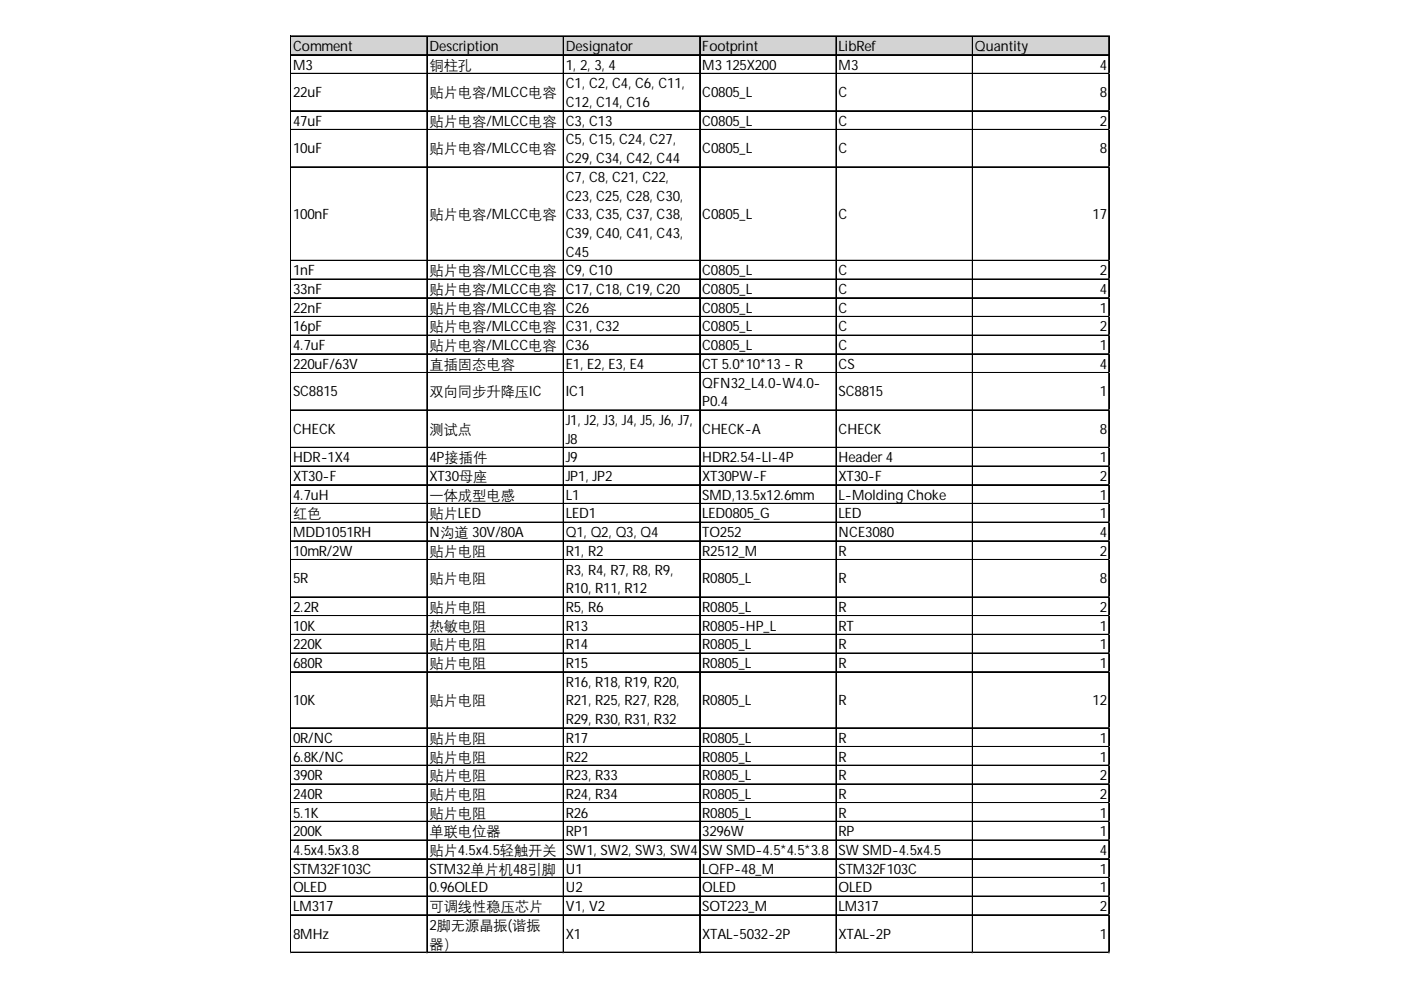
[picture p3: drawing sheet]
<svg xmlns="http://www.w3.org/2000/svg" width="297mm" height="210mm" viewBox="0 0 297 210" stroke-linecap="round" stroke-linejoin="round" font-family="sans-serif">
<defs><g id="words">
<g font-size="3">
<text x="62.1" y="10.8">Comment</text>
<text x="91.1" y="10.8">Description</text>
<text x="120" y="10.8">Designator</text>
<text x="148.9" y="10.8">Footprint</text>
<text x="177.8" y="10.8">LibRef</text>
<text x="206.7" y="10.8">Quantity</text>
<text x="62.1" y="14.8">M3</text>
<text x="91.1" y="14.8">铜柱孔</text>
<text x="120" y="14.8">1, 2, 3, 4</text>
<text x="148.9" y="14.8">M3125X200</text>
<text x="177.8" y="14.8">M3</text>
<text x="233.2" y="14.8">4</text>
<text x="62.1" y="20.6">22uF</text>
<text x="91.1" y="20.6">贴片电容/MLCC电容</text>
<text x="120" y="18.7">C1, C2, C4, C6, C11,</text>
<text x="120" y="22.7">C12, C14, C16</text>
<text x="148.9" y="20.6">C0805_L</text>
<text x="177.8" y="20.6">C</text>
<text x="233.2" y="20.6">8</text>
<text x="62.1" y="26.7">47uF</text>
<text x="91.1" y="26.7">贴片电容/MLCC电容</text>
<text x="120" y="26.7">C3, C13</text>
<text x="148.9" y="26.7">C0805_L</text>
<text x="177.8" y="26.7">C</text>
<text x="233.2" y="26.7">2</text>
<text x="62.1" y="32.5">10uF</text>
<text x="91.1" y="32.5">贴片电容/MLCC电容</text>
<text x="120" y="30.6">C5, C15, C24, C27,</text>
<text x="120" y="34.6">C29, C34, C42, C44</text>
<text x="148.9" y="32.5">C0805_L</text>
<text x="177.8" y="32.5">C</text>
<text x="233.2" y="32.5">8</text>
<text x="120" y="38.6">C7, C8, C21, C22,</text>
<text x="62.1" y="46.5">100nF</text>
<text x="91.1" y="46.5">贴片电容/MLCC电容</text>
<text x="120" y="42.5">C23, C25, C28, C30,</text>
<text x="120" y="46.5">C33, C35, C37, C38,</text>
<text x="148.9" y="46.5">C0805_L</text>
<text x="177.8" y="46.5">C</text>
<text x="231.7" y="46.5">17</text>
<text x="120" y="50.5">C39, C40, C41, C43,</text>
<text x="62.1" y="58.4">1nF</text>
<text x="91.1" y="58.4">贴片电容/MLCC电容</text>
<text x="120" y="54.4">C45</text>
<text x="120" y="58.4">C9, C10</text>
<text x="148.9" y="58.4">C0805_L</text>
<text x="177.8" y="58.4">C</text>
<text x="233.2" y="58.4">2</text>
<text x="62.1" y="62.4">33nF</text>
<text x="91.1" y="62.4">贴片电容/MLCC电容</text>
<text x="120" y="62.4">C17, C18, C19, C20</text>
<text x="148.9" y="62.4">C0805_L</text>
<text x="177.8" y="62.4">C</text>
<text x="233.2" y="62.4">4</text>
<text x="62.1" y="66.3">22nF</text>
<text x="62.1" y="70.3">16pF</text>
<text x="91.1" y="66.3">贴片电容/MLCC电容</text>
<text x="91.1" y="70.3">贴片电容/MLCC电容</text>
<text x="120" y="66.3">C26</text>
<text x="120" y="70.3">C31, C32</text>
<text x="148.9" y="66.3">C0805_L</text>
<text x="148.9" y="70.3">C0805_L</text>
<text x="177.8" y="66.3">C</text>
<text x="177.8" y="70.3">C</text>
<text x="233.2" y="66.3">1</text>
<text x="233.2" y="70.3">2</text>
<text x="62.1" y="74.2">4.7uF</text>
<text x="91.1" y="74.2">贴片电容/MLCC电容</text>
<text x="120" y="74.2">C36</text>
<text x="148.9" y="74.2">C0805_L</text>
<text x="177.8" y="74.2">C</text>
<text x="233.2" y="74.2">1</text>
<text x="62.1" y="78.2">220uF/63V</text>
<text x="91.1" y="78.2">直插固态电容</text>
<text x="120" y="78.2">E1, E2, E3, E4</text>
<text x="148.9" y="78.2">CT 5.0*10*13- R</text>
<text x="148.9" y="82.2">QFN32_L4.0-W4.0-</text>
<text x="177.8" y="78.2">CS</text>
<text x="233.2" y="78.2">4</text>
<text x="62.1" y="84.1">SC8815</text>
<text x="91.1" y="84.1">双向同步升降压IC</text>
<text x="120" y="84.1">IC1</text>
<text x="148.9" y="86.1">P0.4</text>
<text x="177.8" y="84.1">SC8815</text>
<text x="233.2" y="84.1">1</text>
<text x="62.1" y="92">CHECK</text>
<text x="91.1" y="92">测试点</text>
<text x="120" y="90.1">J1, J2, J3, J4, J5, J6, J7,</text>
<text x="120" y="94.1">J8</text>
<text x="148.9" y="92">CHECK-A</text>
<text x="177.8" y="92">CHECK</text>
<text x="233.2" y="92">8</text>
<text x="62.1" y="98">HDR-1X4</text>
<text x="62.1" y="102">XT30-F</text>
<text x="91.1" y="98">4P接插件</text>
<text x="91.1" y="102">XT30母座</text>
<text x="120" y="98">J9</text>
<text x="120" y="102">JP1, JP2</text>
<text x="148.9" y="98">HDR2.54-LI-4P</text>
<text x="148.9" y="102">XT30PW-F</text>
<text x="177.8" y="98">Header4</text>
<text x="177.8" y="102">XT30-F</text>
<text x="233.2" y="98">1</text>
<text x="233.2" y="102">2</text>
<text x="62.1" y="106">4.7uH</text>
<text x="91.1" y="106">一体成型电感</text>
<text x="120" y="106">L1</text>
<text x="148.9" y="106">SMD,13.5x12.6mm</text>
<text x="177.8" y="106">L-Molding Choke</text>
<text x="233.2" y="106">1</text>
<text x="62.1" y="109.9">红色</text>
<text x="62.1" y="113.9">MDD1051RH</text>
<text x="91.1" y="109.9">贴片LED</text>
<text x="91.1" y="113.9">N沟道 30V/80A</text>
<text x="120" y="109.9">LED1</text>
<text x="120" y="113.9">Q1, Q2, Q3, Q4</text>
<text x="148.9" y="109.9">LED0805_G</text>
<text x="148.9" y="113.9">TO252</text>
<text x="177.8" y="109.9">LED</text>
<text x="177.8" y="113.9">NCE3080</text>
<text x="233.2" y="109.9">1</text>
<text x="233.2" y="113.9">4</text>
<text x="62.1" y="117.9">10mR/2W</text>
<text x="91.1" y="117.9">贴片电阻</text>
<text x="120" y="117.9">R1, R2</text>
<text x="148.9" y="117.9">R2512_M</text>
<text x="177.8" y="117.9">R</text>
<text x="233.2" y="117.9">2</text>
<text x="62.1" y="123.7">5R</text>
<text x="91.1" y="123.7">贴片电阻</text>
<text x="120" y="121.8">R3, R4, R7, R8, R9,</text>
<text x="120" y="125.8">R10, R11, R12</text>
<text x="148.9" y="123.7">R0805_L</text>
<text x="177.8" y="123.7">R</text>
<text x="233.2" y="123.7">8</text>
<text x="62.1" y="129.7">2.2R</text>
<text x="91.1" y="129.7">贴片电阻</text>
<text x="120" y="129.7">R5, R6</text>
<text x="148.9" y="129.7">R0805_L</text>
<text x="177.8" y="129.7">R</text>
<text x="233.2" y="129.7">2</text>
<text x="62.1" y="133.7">10K</text>
<text x="62.1" y="137.7">220K</text>
<text x="91.1" y="133.7">热敏电阻</text>
<text x="91.1" y="137.7">贴片电阻</text>
<text x="120" y="133.7">R13</text>
<text x="120" y="137.7">R14</text>
<text x="148.9" y="133.7">R0805-HP_L</text>
<text x="148.9" y="137.7">R0805_L</text>
<text x="177.8" y="133.7">RT</text>
<text x="177.8" y="137.7">R</text>
<text x="233.2" y="133.7">1</text>
<text x="233.2" y="137.7">1</text>
<text x="62.1" y="141.6">680R</text>
<text x="91.1" y="141.6">贴片电阻</text>
<text x="120" y="141.6">R15</text>
<text x="148.9" y="141.6">R0805_L</text>
<text x="177.8" y="141.6">R</text>
<text x="233.2" y="141.6">1</text>
<text x="62.1" y="149.6">10K</text>
<text x="91.1" y="149.6">贴片电阻</text>
<text x="120" y="145.6">R16, R18, R19, R20,</text>
<text x="120" y="149.6">R21, R25, R27, R28,</text>
<text x="148.9" y="149.6">R0805_L</text>
<text x="177.8" y="149.6">R</text>
<text x="231.7" y="149.6">12</text>
<text x="120" y="153.5">R29, R30, R31, R32</text>
<text x="62.1" y="157.5">0R/NC</text>
<text x="62.1" y="161.5">6.8K/NC</text>
<text x="91.1" y="157.5">贴片电阻</text>
<text x="91.1" y="161.5">贴片电阻</text>
<text x="120" y="157.5">R17</text>
<text x="120" y="161.5">R22</text>
<text x="148.9" y="157.5">R0805_L</text>
<text x="148.9" y="161.5">R0805_L</text>
<text x="177.8" y="157.5">R</text>
<text x="177.8" y="161.5">R</text>
<text x="233.2" y="157.5">1</text>
<text x="233.2" y="161.5">1</text>
<text x="62.1" y="165.4">390R</text>
<text x="91.1" y="165.4">贴片电阻</text>
<text x="120" y="165.4">R23, R33</text>
<text x="148.9" y="165.4">R0805_L</text>
<text x="177.8" y="165.4">R</text>
<text x="233.2" y="165.4">2</text>
<text x="62.1" y="169.4">240R</text>
<text x="62.1" y="173.4">5.1K</text>
<text x="91.1" y="169.4">贴片电阻</text>
<text x="91.1" y="173.4">贴片电阻</text>
<text x="120" y="169.4">R24, R34</text>
<text x="120" y="173.4">R26</text>
<text x="148.9" y="169.4">R0805_L</text>
<text x="148.9" y="173.4">R0805_L</text>
<text x="177.8" y="169.4">R</text>
<text x="177.8" y="173.4">R</text>
<text x="233.2" y="169.4">2</text>
<text x="233.2" y="173.4">1</text>
<text x="62.1" y="177.3">200K</text>
<text x="91.1" y="177.3">单联电位器</text>
<text x="120" y="177.3">RP1</text>
<text x="148.9" y="177.3">3296W</text>
<text x="177.8" y="177.3">RP</text>
<text x="233.2" y="177.3">1</text>
<text x="62.1" y="181.3">4.5x4.5x3.8</text>
<text x="62.1" y="185.3">STM32F103C</text>
<text x="91.1" y="181.3">贴片4.5x4.5轻触开关</text>
<text x="91.1" y="185.3">STM32单片机48引脚</text>
<text x="120" y="181.3">SW1, SW2, SW3, SW4</text>
<text x="120" y="185.3">U1</text>
<text x="148.9" y="181.3">SW SMD-4.5*4.5*3.8</text>
<text x="148.9" y="185.3">LQFP-48_M</text>
<text x="177.8" y="181.3">SW SMD-4.5x4.5</text>
<text x="177.8" y="185.3">STM32F103C</text>
<text x="233.2" y="181.3">4</text>
<text x="233.2" y="185.3">1</text>
<text x="62.1" y="189.2">OLED</text>
<text x="91.1" y="189.2">0.96OLED</text>
<text x="120" y="189.2">U2</text>
<text x="148.9" y="189.2">OLED</text>
<text x="177.8" y="189.2">OLED</text>
<text x="233.2" y="189.2">1</text>
<text x="62.1" y="193.2">LM317</text>
<text x="91.1" y="193.2">可调线性稳压芯片</text>
<text x="91.1" y="197.1">2脚无源晶振(谐振</text>
<text x="120" y="193.2">V1, V2</text>
<text x="148.9" y="193.2">SOT223_M</text>
<text x="177.8" y="193.2">LM317</text>
<text x="233.2" y="193.2">2</text>
<text x="62.1" y="199">8MHz</text>
<text x="91.1" y="201.1">器）</text>
<text x="120" y="199">X1</text>
<text x="148.9" y="199">XTAL-5032-2P</text>
<text x="177.8" y="199">XTAL-2P</text>
<text x="233.2" y="199">1</text>
</g>
</g></defs>
<path d="M61.7 7.7h173.6v4.1h-173.6z" fill="#d3d3d3"/>
<g fill="none" stroke="#000" stroke-width=".21">
<path d="M61.6 7.6v194.5M61.7 7.6v194.5M61.8 7.6h173.5M61.8 7.7h173.5M61.8 11.6h173.5M61.8 11.7h173.5M61.8 15.5h173.5M61.8 15.6h173.5M90.5 7.8v194.3M90.6 7.8v194.3M119.4 7.8v194.3M119.5 7.8v194.3"/>
<path d="M148.3 7.8v194.3M148.4 7.8v194.3M177.2 7.8v194.3M177.3 7.8v194.3M206.1 7.8v194.3M206.2 7.8v194.3M235.1 7.8v194.3M235.2 7.8v194.3M61.8 23.5h173.5M61.8 23.6h173.5M61.8 27.4h173.5M61.8 27.5h173.5"/>
<path d="M61.8 35.4h173.5M61.8 35.5h173.5M61.8 55.2h173.5M61.8 55.3h173.5M61.8 59.1h173.5M61.8 59.2h173.5M61.8 63.1h173.5M61.8 63.2h173.5M61.8 67.1h173.5M61.8 67.2h173.5M61.8 71h173.5M61.8 71.1h173.5"/>
<path d="M61.8 75h173.5M61.8 75.1h173.5M61.8 79h173.5M61.8 79.1h173.5M61.8 86.9h173.5M61.8 87h173.5M61.8 94.8h173.5M61.8 94.9h173.5M61.8 98.8h173.5M61.8 98.9h173.5M61.8 102.8h173.5M61.8 102.9h173.5"/>
<path d="M61.8 106.7h173.5M61.8 106.8h173.5M61.8 110.7h173.5M61.8 110.8h173.5M61.8 114.7h173.5M61.8 118.6h173.5M61.8 118.7h173.5M61.8 126.5h173.5M61.8 126.6h173.5M61.8 130.5h173.5M61.8 130.6h173.5M61.8 134.5h173.5"/>
<path d="M61.8 134.6h173.5M61.8 138.4h173.5M61.8 138.5h173.5M61.8 142.4h173.5M61.8 142.5h173.5M61.8 154.3h173.5M61.8 154.4h173.5M61.8 158.3h173.5M61.8 158.4h173.5M61.8 162.2h173.5M61.8 162.3h173.5M61.8 166.2h173.5"/>
<path d="M61.8 166.3h173.5M61.8 170.2h173.5M61.8 170.3h173.5M61.8 174.1h173.5M61.8 174.2h173.5M61.8 178.1h173.5M61.8 178.2h173.5M61.8 182.1h173.5M61.8 186h173.5M61.8 186.1h173.5M61.8 190h173.5M61.8 190.1h173.5"/>
<path d="M61.8 193.9h173.5M61.8 194h173.5M61.8 201.9h173.5M61.8 202h173.5"/>
</g>
<path d="M61.6 202.1h.1" fill="none" stroke="#d4d4d4" stroke-width=".21"/>
<path d="M61.6 202.1h.2z" fill="#d4d4d4"/>
<path d="M90.5 202.1h.1" fill="none" stroke="#d4d4d4" stroke-width=".21"/>
<path d="M90.5 202.1h.2z" fill="#d4d4d4"/>
<path d="M119.4 202.1h.1" fill="none" stroke="#d4d4d4" stroke-width=".21"/>
<path d="M119.4 202.1h.2z" fill="#d4d4d4"/>
<path d="M148.3 202.1h.1" fill="none" stroke="#d4d4d4" stroke-width=".21"/>
<path d="M148.3 202.1h.2z" fill="#d4d4d4"/>
<path d="M177.2 202.1h.1" fill="none" stroke="#d4d4d4" stroke-width=".21"/>
<path d="M177.2 202.1h.2z" fill="#d4d4d4"/>
<path d="M206.1 202.1h.1" fill="none" stroke="#d4d4d4" stroke-width=".21"/>
<path d="M206.1 202.1h.2z" fill="#d4d4d4"/>
<path d="M235.1 202.1h.1" fill="none" stroke="#d4d4d4" stroke-width=".21"/>
<path d="M235.1 202.1h.2z" fill="#d4d4d4"/>
<path d="M235.3 15.5h.1" fill="none" stroke="#d4d4d4" stroke-width=".21"/>
<path d="M235.3 15.5v.2z" fill="#d4d4d4"/>
<path d="M235.3 23.5h.1" fill="none" stroke="#d4d4d4" stroke-width=".21"/>
<path d="M235.3 23.5v.2z" fill="#d4d4d4"/>
<path d="M235.3 27.4h.1" fill="none" stroke="#d4d4d4" stroke-width=".21"/>
<path d="M235.3 27.4v.2z" fill="#d4d4d4"/>
<path d="M235.3 35.4h.1" fill="none" stroke="#d4d4d4" stroke-width=".21"/>
<path d="M235.3 35.4v.1z" fill="#d4d4d4"/>
<path d="M235.3 55.2h.1" fill="none" stroke="#d4d4d4" stroke-width=".21"/>
<path d="M235.3 55.2v.2z" fill="#d4d4d4"/>
<path d="M235.3 59.1h.1" fill="none" stroke="#d4d4d4" stroke-width=".21"/>
<path d="M235.3 59.1v.2z" fill="#d4d4d4"/>
<path d="M235.3 63.1h.1" fill="none" stroke="#d4d4d4" stroke-width=".21"/>
<path d="M235.3 63.1v.2z" fill="#d4d4d4"/>
<path d="M235.3 67.1h.1" fill="none" stroke="#d4d4d4" stroke-width=".21"/>
<path d="M235.3 67.1v.2z" fill="#d4d4d4"/>
<path d="M235.3 71h.1" fill="none" stroke="#d4d4d4" stroke-width=".21"/>
<path d="M235.3 71v.2z" fill="#d4d4d4"/>
<path d="M235.3 75h.1" fill="none" stroke="#d4d4d4" stroke-width=".21"/>
<path d="M235.3 75v.2z" fill="#d4d4d4"/>
<path d="M235.3 79h.1" fill="none" stroke="#d4d4d4" stroke-width=".21"/>
<path d="M235.3 79v.2z" fill="#d4d4d4"/>
<path d="M235.3 86.9h.1" fill="none" stroke="#d4d4d4" stroke-width=".21"/>
<path d="M235.3 86.9v.2z" fill="#d4d4d4"/>
<path d="M235.3 94.8h.1" fill="none" stroke="#d4d4d4" stroke-width=".21"/>
<path d="M235.3 94.8v.2z" fill="#d4d4d4"/>
<path d="M235.3 98.8h.1" fill="none" stroke="#d4d4d4" stroke-width=".21"/>
<path d="M235.3 98.8v.2z" fill="#d4d4d4"/>
<path d="M235.3 102.8h.1" fill="none" stroke="#d4d4d4" stroke-width=".21"/>
<path d="M235.3 102.8v.1z" fill="#d4d4d4"/>
<path d="M235.3 106.7h.1" fill="none" stroke="#d4d4d4" stroke-width=".21"/>
<path d="M235.3 106.7v.2z" fill="#d4d4d4"/>
<path d="M235.3 110.7h.1" fill="none" stroke="#d4d4d4" stroke-width=".21"/>
<path d="M235.3 110.7v.2z" fill="#d4d4d4"/>
<path d="M235.3 114.7h.1" fill="none" stroke="#d4d4d4" stroke-width=".21"/>
<path d="M235.3 114.7v.1z" fill="#d4d4d4"/>
<path d="M235.3 118.6h.1" fill="none" stroke="#d4d4d4" stroke-width=".21"/>
<path d="M235.3 118.6v.2z" fill="#d4d4d4"/>
<path d="M235.3 126.5h.1" fill="none" stroke="#d4d4d4" stroke-width=".21"/>
<path d="M235.3 126.5v.2z" fill="#d4d4d4"/>
<path d="M235.3 130.5h.1" fill="none" stroke="#d4d4d4" stroke-width=".21"/>
<path d="M235.3 130.5v.2z" fill="#d4d4d4"/>
<path d="M235.3 134.5h.1" fill="none" stroke="#d4d4d4" stroke-width=".21"/>
<path d="M235.3 134.5v.2z" fill="#d4d4d4"/>
<path d="M235.3 138.4h.1" fill="none" stroke="#d4d4d4" stroke-width=".21"/>
<path d="M235.3 138.4v.2z" fill="#d4d4d4"/>
<path d="M235.3 142.4h.1" fill="none" stroke="#d4d4d4" stroke-width=".21"/>
<path d="M235.3 142.4v.2z" fill="#d4d4d4"/>
<path d="M235.3 154.3h.1" fill="none" stroke="#d4d4d4" stroke-width=".21"/>
<path d="M235.3 154.3v.2z" fill="#d4d4d4"/>
<path d="M235.3 158.3h.1" fill="none" stroke="#d4d4d4" stroke-width=".21"/>
<path d="M235.3 158.3v.2z" fill="#d4d4d4"/>
<path d="M235.3 162.2h.1" fill="none" stroke="#d4d4d4" stroke-width=".21"/>
<path d="M235.3 162.2v.2z" fill="#d4d4d4"/>
<path d="M235.3 166.2h.1" fill="none" stroke="#d4d4d4" stroke-width=".21"/>
<path d="M235.3 166.2v.2z" fill="#d4d4d4"/>
<path d="M235.3 170.2h.1" fill="none" stroke="#d4d4d4" stroke-width=".21"/>
<path d="M235.3 170.2v.1z" fill="#d4d4d4"/>
<path d="M235.3 174.1h.1" fill="none" stroke="#d4d4d4" stroke-width=".21"/>
<path d="M235.3 174.1v.2z" fill="#d4d4d4"/>
<path d="M235.3 178.1h.1" fill="none" stroke="#d4d4d4" stroke-width=".21"/>
<path d="M235.3 178.1v.2z" fill="#d4d4d4"/>
<path d="M235.3 182.1h.1" fill="none" stroke="#d4d4d4" stroke-width=".21"/>
<path d="M235.3 182.1v.1z" fill="#d4d4d4"/>
<path d="M235.3 186h.1" fill="none" stroke="#d4d4d4" stroke-width=".21"/>
<path d="M235.3 186v.2z" fill="#d4d4d4"/>
<path d="M235.3 190h.1" fill="none" stroke="#d4d4d4" stroke-width=".21"/>
<path d="M235.3 190v.2z" fill="#d4d4d4"/>
<path d="M235.3 193.9h.1" fill="none" stroke="#d4d4d4" stroke-width=".21"/>
<path d="M235.3 193.9v.2z" fill="#d4d4d4"/>
<path d="M235.3 201.9h.1" fill="none" stroke="#d4d4d4" stroke-width=".21"/>
<path d="M235.3 201.9v.2z" fill="#d4d4d4"/>
<use href="#words"/>
</svg>
